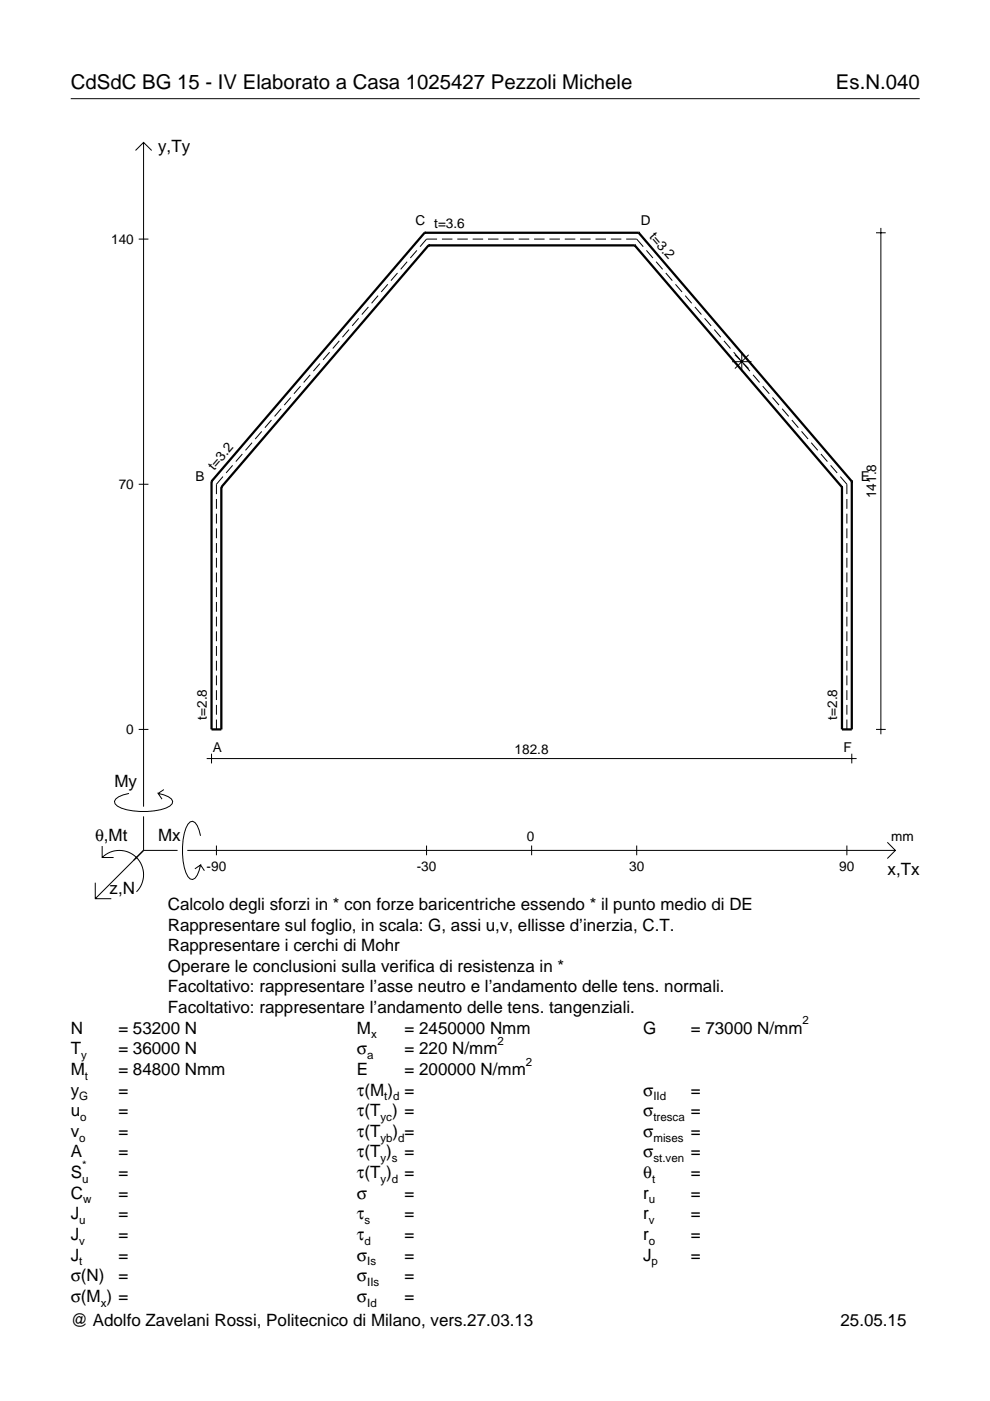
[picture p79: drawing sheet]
<svg xmlns="http://www.w3.org/2000/svg" width="210mm" height="297mm" viewBox="0 0 210 297" stroke-linecap="round" stroke-linejoin="round" font-family="sans-serif">
<defs><g id="words">
<g font-size="4.3">
<text x="15" y="18.9">CdSdC BG 15 - IV Elaborato a Casa 1025427 Pezzoli Michele</text>
<text x="177.2" y="18.9">Es.N.040</text>
</g>
<g font-size="3.6">
<text x="33.5" y="32.3">y,Ty</text>
<text x="24.3" y="166.9">My</text>
<text x="20.1" y="178.2">θ,Mt</text>
<text x="33.5" y="178.2">Mx</text>
<text x="188.2" y="185.5">x,Tx</text>
<text x="23.2" y="189.6">z,N</text>
<text x="35.6" y="192.9">Calcolo degli sforzi in * con forze baricentriche essendo * il punto medio di DE</text>
<text x="35.6" y="197.3">Rappresentare sul foglio, in scala: G, assi u,v, ellisse d’inerzia, C.T.</text>
<text x="35.6" y="201.7">Rappresentare i cerchi di Mohr</text>
<text x="35.6" y="206">Operare le conclusioni sulla verifica di resistenza in *</text>
<text x="35.6" y="210.4">Facoltativo: rappresentare l’asse neutro e l’andamento delle tens. normali.</text>
<text x="35.6" y="214.8">Facoltativo: rappresentare l’andamento delle tens. tangenziali.</text>
<text x="15" y="219.2">N</text>
<text x="25.1" y="219.2">= 53200 N</text>
<text x="75.7" y="219.2">M</text>
<text x="85.8" y="219.2">= 2450000 Nmm</text>
<text x="136.4" y="219.2">G</text>
<text x="146.5" y="219.2">= 73000 N/mm</text>
<text x="15" y="227.9">M</text>
<text x="15" y="223.5">T</text>
<text x="25.1" y="223.5">= 36000 N</text>
<text x="25.1" y="227.9">= 84800 Nmm</text>
<text x="75.7" y="223.5">σ</text>
<text x="75.7" y="227.9">E</text>
<text x="85.8" y="223.5">= 220 N/mm</text>
<text x="85.8" y="227.9">= 200000 N/mm</text>
<text x="15" y="232.3">y</text>
<text x="25.1" y="232.3">=</text>
<text x="75.7" y="232.3">τ(M ) =</text>
<text x="136.4" y="232.3">σ</text>
<text x="146.5" y="232.3">=</text>
<text x="15" y="236.7">u</text>
<text x="25.1" y="236.7">=</text>
<text x="75.7" y="236.7">τ(T ) =</text>
<text x="136.4" y="236.7">σ</text>
<text x="146.5" y="236.7">=</text>
<text x="15" y="241">v</text>
<text x="15" y="245.4">A</text>
<text x="25.1" y="241">=</text>
<text x="25.1" y="245.4">=</text>
<text x="75.7" y="245.4">τ(T )</text>
<text x="75.7" y="241">τ(T</text>
<text x="83.3" y="241">) =</text>
<text x="85.8" y="245.4">=</text>
<text x="136.4" y="241">σ</text>
<text x="136.4" y="245.4">σ</text>
<text x="146.5" y="241">=</text>
<text x="146.5" y="245.4">=</text>
<text x="15" y="249.8">S</text>
<text x="25.1" y="249.8">=</text>
<text x="75.7" y="249.8">τ(T )</text>
<text x="85.8" y="249.8">=</text>
<text x="136.4" y="249.8">θ</text>
<text x="146.5" y="249.8">=</text>
<text x="15" y="254.2">C</text>
<text x="25.1" y="254.2">=</text>
<text x="75.7" y="254.2">σ</text>
<text x="85.8" y="254.2">=</text>
<text x="136.4" y="254.2">r</text>
<text x="146.5" y="254.2">=</text>
<text x="15" y="258.5">J</text>
<text x="15" y="262.9">J</text>
<text x="25.1" y="258.5">=</text>
<text x="25.1" y="262.9">=</text>
<text x="75.7" y="258.5">τ</text>
<text x="75.7" y="262.9">τ</text>
<text x="85.8" y="258.5">=</text>
<text x="85.8" y="262.9">=</text>
<text x="136.4" y="258.5">r</text>
<text x="136.4" y="262.9">r</text>
<text x="146.5" y="258.5">=</text>
<text x="146.5" y="262.9">=</text>
<text x="15" y="267.3">J</text>
<text x="25.1" y="267.3">=</text>
<text x="75.7" y="267.3">σ</text>
<text x="85.8" y="267.3">=</text>
<text x="136.4" y="267.3">J</text>
<text x="146.5" y="267.3">=</text>
<text x="15" y="271.7">σ(N)</text>
<text x="25.1" y="271.7">=</text>
<text x="75.7" y="271.7">σ</text>
<text x="85.8" y="271.7">=</text>
<text x="15" y="281.2">@ Adolfo Zavelani Rossi, Politecnico di Milano, vers.27.03.13</text>
<text x="15" y="276">σ(M ) =</text>
<text x="75.7" y="276">σ</text>
<text x="85.8" y="276">=</text>
<text x="178.2" y="281.2">25.05.15</text>
</g>
<g font-size="2.9">
<text x="88.1" y="47.7">C t=3.6</text>
<text x="135.9" y="47.7">D</text>
<text x="23.6" y="51.7">140</text>
<text x="137.5" y="50.2" transform="rotate(49 137.5 50.2)">t=3.2</text>
<text x="45.4" y="99.8" transform="rotate(-49 45.4 99.8)">t=3.2</text>
<text x="25.2" y="103.7">70</text>
<text x="41.4" y="102">B</text>
<text x="182.5" y="102">E</text>
<text x="185.7" y="105.6" transform="rotate(-90 185.7 105.6)">141.8</text>
<text x="26.8" y="155.7">0</text>
<text x="43.8" y="152.6" transform="rotate(-90 43.8 152.6)">t=2.8</text>
<text x="177.5" y="152.6" transform="rotate(-90 177.5 152.6)">t=2.8</text>
<text x="45.1" y="159.4">A</text>
<text x="109.1" y="159.8">182.8</text>
<text x="178.8" y="159.4">F</text>
<text x="111.7" y="178.2">0</text>
<text x="189" y="178.2">mm</text>
<text x="43.8" y="184.7">-90</text>
<text x="88.4" y="184.7">-30</text>
<text x="133.4" y="184.7">30</text>
<text x="178" y="184.7">90</text>
</g>
<g font-size="2.4">
<text x="78.7" y="220.2">x</text>
<text x="105.5" y="221.5">2</text>
<text x="170.2" y="217.2">2</text>
<text x="17.2" y="224.5">y</text>
<text x="77.9" y="224.5">a</text>
<text x="111.5" y="225.9">2</text>
<text x="16.8" y="233.3">G</text>
<text x="18" y="228.9">t</text>
<text x="81.5" y="233.3">t d</text>
<text x="138.5" y="233.3">IId</text>
<text x="17" y="237.7">o</text>
<text x="80.7" y="237.7">yc</text>
<text x="138.5" y="237.7">tresca</text>
<text x="16.8" y="242">o</text>
<text x="80.7" y="242">yb d</text>
<text x="138.5" y="242">mises</text>
<text x="17.4" y="250.8">u</text>
<text x="17.4" y="247.8">*</text>
<text x="80.7" y="246.4">y s</text>
<text x="80.7" y="250.8">y d</text>
<text x="138.2" y="250.8">t</text>
<text x="138.5" y="246.4">st.ven</text>
<text x="17.6" y="255.2">w</text>
<text x="137.6" y="255.2">u</text>
<text x="16.8" y="259.5">u</text>
<text x="16.8" y="263.9">v</text>
<text x="77.3" y="259.5">s</text>
<text x="77.3" y="263.9">d</text>
<text x="137.6" y="259.5">v</text>
<text x="137.6" y="263.9">o</text>
<text x="16.8" y="268.3">t</text>
<text x="77.9" y="268.3">Is</text>
<text x="138.2" y="268.3">p</text>
<text x="77.9" y="272.7">IIs</text>
<text x="21.4" y="277">x</text>
<text x="77.9" y="277">Id</text>
</g>
</g></defs>
<g fill="none" stroke="#000" stroke-width=".21">
<path d="M15 20.9h180M28.7 31.9l1.7-1.7 1.8 1.7M30.4 30.2v140.8M29.4 50.7h2.1M84.3 57.9l-1.4 1.6M86.3 55.5l-1.4 1.6M88.4 53.1l-1.4 1.6M92.7 50.7h-2.3l-1.3 1.6M93.7 50.7h2.2M97 50.7h2.2M100.2 50.7h2.2M103.5 50.7h2.2"/>
<path d="M106.7 50.7h2.2M110 50.7h2.2M113.2 50.7h2.3M116.5 50.7h2.2M119.7 50.7h2.3M123 50.7h2.2M126.3 50.7h2.2M129.5 50.7h2.2M132.8 50.7h2.2l1.4 1.6M137.1 53.1l1.3 1.6M139.1 55.5l1.4 1.6M141.2 57.9l1.3 1.6"/>
<path d="M185.7 49.4h2.1M186.8 48.3v107.4M65.8 79.5l-1.4 1.6M67.8 77.1l-1.4 1.6M69.9 74.7l-1.4 1.6M71.9 72.3l-1.3 1.6M74 69.9l-1.4 1.6M76 67.5l-1.3 1.6M78.1 65.1l-1.4 1.6M80.2 62.7l-1.4 1.6M82.2 60.3l-1.4 1.6M143.2 60.3l1.4 1.6"/>
<path d="M145.3 62.7l1.4 1.6M147.3 65.1l1.4 1.6M149.4 67.5l1.4 1.6M151.4 69.9l1.4 1.6M153.5 72.3l1.4 1.6M155.2 76.7h4.1M155.6 74.7l1.3 1.6M155.8 75.2l2.9 2.9M157.3 74.6v4.1M157.6 77.1l1.4 1.6M158.7 75.2l-2.9 2.9M159.7 79.5l1.3 1.6"/>
<path d="M49.3 98.7l-1.4 1.6M51.4 96.3l-1.4 1.6M53.4 93.9l-1.4 1.6M55.5 91.5l-1.4 1.6M57.5 89.1l-1.3 1.6M59.6 86.7l-1.4 1.6M61.7 84.3l-1.4 1.6M63.7 81.9l-1.4 1.6M161.7 81.9l1.4 1.6M163.8 84.3l1.4 1.6M165.8 86.7l1.4 1.6M167.9 89.1l1.4 1.6"/>
<path d="M169.9 91.5l1.4 1.6M172 93.9l1.4 1.6M174.1 96.3l1.3 1.6M176.1 98.7l1.4 1.6M29.4 102.7h2.1M45.9 105.8v2.1M45.9 108.9v2.1M45.9 112v2.1M45.9 115.1v2.1M45.9 118.3v2.1M47.3 101.1l-1.4 1.6v2.1M178.2 101.1l1.4 1.6v2.1"/>
<path d="M179.6 105.8v2.1M179.6 108.9v2.1M179.6 112v2.1M179.6 115.1v2.1M179.6 118.3v2.1M45.9 121.4v2.1M45.9 124.5v2.1M45.9 127.6v2.1M45.9 130.7v2.1M45.9 133.9v2M45.9 137v2.1M179.6 121.4v2.1"/>
<path d="M179.6 124.5v2.1M179.6 127.6v2.1M179.6 130.7v2.1M179.6 133.9v2M179.6 137v2.1M29.4 154.7h2.1M44.8 159.8v2.1M45.9 140.1v2.1M45.9 143.2v2.1M45.9 146.3v2.1M45.9 149.5v2M45.9 152.6v2.1"/>
<path d="M179.6 140.1v2.1M179.6 143.2v2.1M179.6 146.3v2.1M179.6 149.5v2M179.6 152.6v2.1M180.6 159.8v2.1M185.7 154.7h2.1M21.7 179.4v2.4h2.4M27.3 168.2a3.6 3.6 0 0 0-3 1.7l.1 .5a5.6 5.6 0 0 0 3.8 1.5 13.4 13.4 0 0 0 7.8-1l.5-.5 .1-.5a3.6 3.6 0 0 0-3.1-1.7l.8 1.2M30.4 173.1v7.2M34.7 167.4l-1.2 .8M42.5 177.2a3.6 3.6 0 0 0-1.7-3.1l-.5 .2a5.7 5.7 0 0 0-1.5 3.7 13.3 13.3 0 0 0 1 7.9l.5 .5 .5 .1a3.6 3.6 0 0 0 1.7-3.1l-1.2 .8"/>
<path d="M43.8 160.8h137.8M45.9 179.3v2M90.4 179.3v2M112.7 179.3v2M135 179.3v2M179.6 179.3v2M188.1 178.6l1.7 1.7-1.7 1.7M20.2 187.2v3.3h3.4M21.7 181.8a5.1 5.1 0 0 1 7.2 0 5.1 5.1 0 0 1 0 7.3M30.4 180.3l-10.2 10.2M30.4 180.3h7.2M39.7 180.3h150.1"/>
<path d="M42.5 183.4l.8 1.2"/>
</g>
<g fill="none" stroke="#000" stroke-width=".48">
<path d="M90 49.4h.1M90 49.4l-45.2 52.7M90 49.4h45.4M90.9 52h.1M90.9 52l-44 51.3M90.9 52h43.7M134.6 52h.1M134.6 52l43.9 51.3M135.4 49.4h.1M135.4 49.4l45.2 52.7M44.8 102.1h.1M44.8 102.1v52.6h2.1v-51.4"/>
<path d="M46.9 103.3h.1M178.5 103.3h.1M180.6 102.1h.1M180.6 102.1v52.6h-2.1v-51.4"/>
</g>
<use href="#words"/>
</svg>
